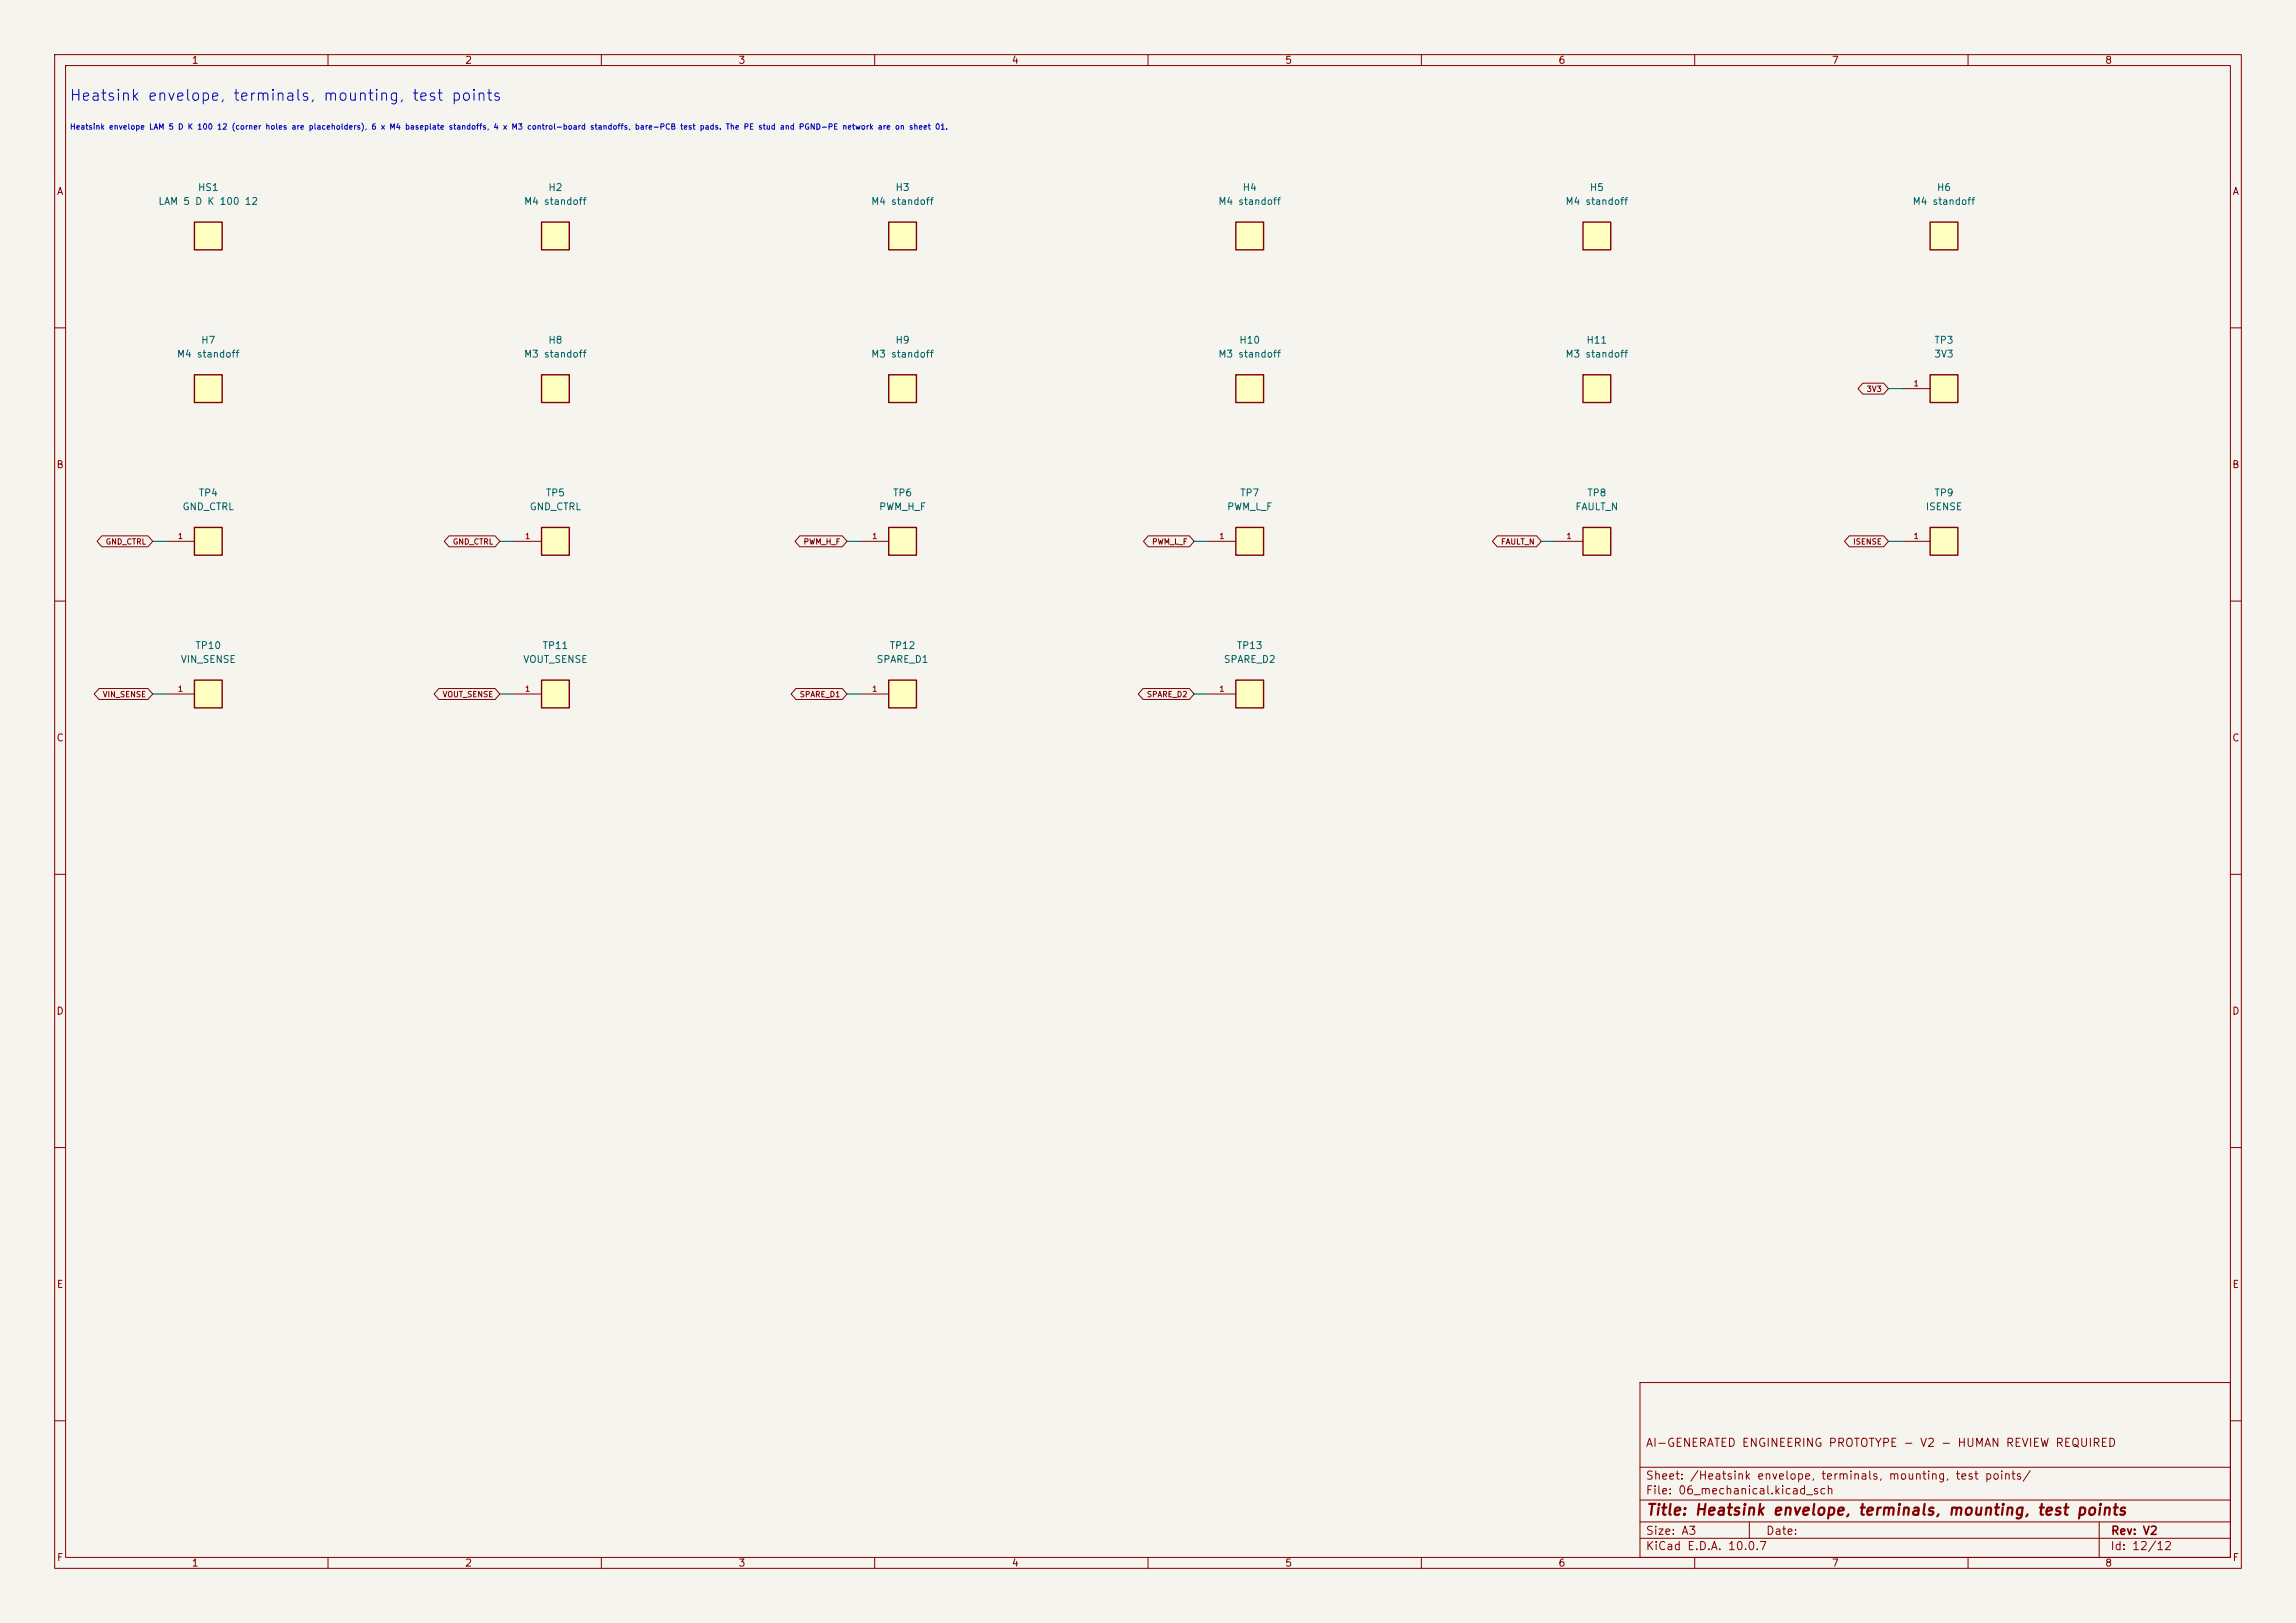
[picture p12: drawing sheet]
<svg xmlns="http://www.w3.org/2000/svg" width="420mm" height="297mm" viewBox="0 0 420 297" stroke-linecap="round" stroke-linejoin="round" font-family="sans-serif">
<defs><g id="words">
<text font-size="2" fill="#0000c2" x="12.6" y="19">Heatsink envelope, terminals, mounting, test points</text>
<text font-size="2" fill="#840000" x="301" y="277.8">Title: Heatsink envelope, terminals, mounting, test points</text>
<g font-size="1.5" fill="#840000">
<text x="300.9" y="265.1">AI-GENERATED ENGINEERING PROTOTYPE - V2 - HUMAN REVIEW REQUIRED</text>
<text x="300.9" y="273.8">File: 06_mechanical.kicad_sch</text>
<text x="300.9" y="271.1">Sheet: /Heatsink envelope, terminals, mounting, test points/</text>
<text x="300.9" y="281.2">Size: A3</text>
<text x="322.9" y="281.2">Date:</text>
<text x="386" y="281.2">Rev: V2</text>
<text x="300.9" y="284">KiCad E.D.A. 10.0.7</text>
<text x="385.9" y="284">Id: 12/12</text>
</g>
<g font-size="1.3" fill="#840000">
<text x="35" y="12">1</text>
<text x="85" y="12">2</text>
<text x="135" y="12">3</text>
<text x="185" y="12">4</text>
<text x="235" y="12">5</text>
<text x="285" y="12">6</text>
<text x="335" y="12">7</text>
<text x="385" y="12">8</text>
<text x="10.3" y="36">A</text>
<text x="408.3" y="36">A</text>
<text x="10.2" y="86">B</text>
<text x="408.2" y="86">B</text>
<text x="10.2" y="136">C</text>
<text x="408.2" y="136">C</text>
<text x="10.2" y="186">D</text>
<text x="408.2" y="186">D</text>
<text x="10.3" y="236">E</text>
<text x="408.3" y="236">E</text>
<text x="10.3" y="286">F</text>
<text x="35" y="287">1</text>
<text x="85" y="287">2</text>
<text x="135" y="287">3</text>
<text x="185" y="287">4</text>
<text x="235" y="287">5</text>
<text x="285" y="287">6</text>
<text x="335" y="287">7</text>
<text x="385" y="287">8</text>
<text x="408.3" y="286">F</text>
</g>
<g font-size="1.3" fill="#006464">
<text x="36.1" y="35.3">HS1</text>
<text x="100.2" y="35.3">H2</text>
<text x="163.7" y="35.3">H3</text>
<text x="227.2" y="35.3">H4</text>
<text x="290.7" y="35.3">H5</text>
<text x="354.2" y="35.3">H6</text>
<text x="28.9" y="37.8">LAM 5 D K 100 12</text>
<text x="95.8" y="37.8">M4 standoff</text>
<text x="159.3" y="37.8">M4 standoff</text>
<text x="222.8" y="37.8">M4 standoff</text>
<text x="286.3" y="37.8">M4 standoff</text>
<text x="349.8" y="37.8">M4 standoff</text>
<text x="32.3" y="65.7">M4 standoff</text>
<text x="36.7" y="63.2">H7</text>
<text x="95.8" y="65.7">M3 standoff</text>
<text x="100.2" y="63.2">H8</text>
<text x="159.3" y="65.7">M3 standoff</text>
<text x="163.7" y="63.2">H9</text>
<text x="222.8" y="65.7">M3 standoff</text>
<text x="226.6" y="63.2">H10</text>
<text x="286.3" y="65.7">M3 standoff</text>
<text x="290.1" y="63.2">H11</text>
<text x="353.7" y="65.7">3V3</text>
<text x="353.7" y="63.2">TP3</text>
<text x="33.3" y="93.7">GND_CTRL</text>
<text x="36.2" y="91.1">TP4</text>
<text x="96.8" y="93.7">GND_CTRL</text>
<text x="99.7" y="91.1">TP5</text>
<text x="160.7" y="93.7">PWM_H_F</text>
<text x="163.2" y="91.1">TP6</text>
<text x="224.4" y="93.7">PWM_L_F</text>
<text x="226.7" y="91.1">TP7</text>
<text x="288.1" y="93.7">FAULT_N</text>
<text x="290.2" y="91.1">TP8</text>
<text x="352.1" y="93.7">ISENSE</text>
<text x="353.7" y="91.1">TP9</text>
<text x="35.6" y="119.1">TP10</text>
<text x="99.1" y="119.1">TP11</text>
<text x="162.6" y="119.1">TP12</text>
<text x="226.1" y="119.1">TP13</text>
<text x="33" y="121.6">VIN_SENSE</text>
<text x="95.6" y="121.6">VOUT_SENSE</text>
<text x="160.3" y="121.6">SPARE_D1</text>
<text x="223.8" y="121.6">SPARE_D2</text>
</g>
<text font-size="1" fill="#0000c2" x="12.7" y="24">Heatsink envelope LAM 5 D K 100 12 (corner holes are placeholders), 6 x M4 baseplate standoffs, 4 x M3 control-board standoffs, bare-PCB test pads. The PE stud and PGND-PE network are on sheet 01.</text>
<g font-size="1" fill="#840000">
<text x="341.4" y="71.9">3V3</text>
<text x="19.2" y="99.9">GND_CTRL</text>
<text x="82.7" y="99.9">GND_CTRL</text>
<text x="146.9" y="99.9">PWM_H_F</text>
<text x="210.6" y="99.9">PWM_L_F</text>
<text x="274.5" y="99.9">FAULT_N</text>
<text x="338.9" y="99.9">ISENSE</text>
<text x="18.7" y="127.8">VIN_SENSE</text>
<text x="80.9" y="127.8">VOUT_SENSE</text>
<text x="146.2" y="127.8">SPARE_D1</text>
<text x="209.7" y="127.8">SPARE_D2</text>
</g>
<g font-size="1" fill="#a90000">
<text x="349.9" y="70.9">1</text>
<text x="32.4" y="98.9">1</text>
<text x="95.9" y="98.9">1</text>
<text x="159.4" y="98.9">1</text>
<text x="222.9" y="98.9">1</text>
<text x="286.4" y="98.9">1</text>
<text x="349.9" y="98.9">1</text>
<text x="32.4" y="126.8">1</text>
<text x="95.9" y="126.8">1</text>
<text x="159.4" y="126.8">1</text>
<text x="222.9" y="126.8">1</text>
</g>
</g></defs>
<path d="M0 0h420v297h-420z" fill="#f5f4ef" stroke="#f5f4ef" stroke-width=".18"/>
<g fill="none" stroke="#840000" stroke-width=".18">
<path d="M10 10h400v277h-400zM12 12h396v273h-396zM60 10v2M110 10v2M160 10v2M210 10v2M260 10v2M310 10v2M360 10v2M10 60h2M408 60h2M10 110h2"/>
<path d="M408 110h2M10 160h2M408 160h2M10 210h2M408 210h2M300 253h108v32h-108zM10 260h2M300 278.5h108M300 274.5h108M300 268.5h108M320 278.5v3M384 278.5v6.5"/>
<path d="M408 260h2M60 285v2M110 285v2M160 285v2M210 285v2M260 285v2M300 281.5h108M310 285v2M360 285v2"/>
</g>
<path d="M35.6 124.5h5v5h-5z" fill="#ffffc2"/>
<path d="M35.6 124.5h5v5h-5z" fill="none" stroke="#840000" stroke-width=".25"/>
<path d="M30.5 127h5.1" fill="none" stroke="#840000" stroke-width=".18"/>
<path d="M353.1 96.5h5v5.1h-5z" fill="#ffffc2"/>
<path d="M353.1 96.5h5v5.1h-5z" fill="none" stroke="#840000" stroke-width=".25"/>
<path d="M348 99.1h5.1" fill="none" stroke="#840000" stroke-width=".18"/>
<path d="M35.6 96.5h5v5.1h-5z" fill="#ffffc2"/>
<path d="M35.6 96.5h5v5.1h-5z" fill="none" stroke="#840000" stroke-width=".25"/>
<path d="M30.5 99.1h5.1" fill="none" stroke="#840000" stroke-width=".18"/>
<path d="M35.6 68.6h5v5.1h-5z" fill="#ffffc2"/>
<path d="M35.6 68.6h5v5.1h-5z" fill="none" stroke="#840000" stroke-width=".25"/>
<path d="M289.6 68.6h5v5.1h-5z" fill="#ffffc2"/>
<path d="M289.6 68.6h5v5.1h-5z" fill="none" stroke="#840000" stroke-width=".25"/>
<path d="M162.6 124.5h5v5h-5z" fill="#ffffc2"/>
<path d="M162.6 124.5h5v5h-5z" fill="none" stroke="#840000" stroke-width=".25"/>
<path d="M157.5 127h5.1" fill="none" stroke="#840000" stroke-width=".18"/>
<path d="M289.6 40.6h5v5.1h-5z" fill="#ffffc2"/>
<path d="M289.6 40.6h5v5.1h-5z" fill="none" stroke="#840000" stroke-width=".25"/>
<path d="M226.1 40.6h5v5.1h-5z" fill="#ffffc2"/>
<path d="M226.1 40.6h5v5.1h-5z" fill="none" stroke="#840000" stroke-width=".25"/>
<path d="M226.1 68.6h5v5.1h-5z" fill="#ffffc2"/>
<path d="M226.1 68.6h5v5.1h-5z" fill="none" stroke="#840000" stroke-width=".25"/>
<path d="M99.1 68.6h5v5.1h-5z" fill="#ffffc2"/>
<path d="M99.1 68.6h5v5.1h-5z" fill="none" stroke="#840000" stroke-width=".25"/>
<path d="M289.6 96.5h5v5.1h-5z" fill="#ffffc2"/>
<path d="M289.6 96.5h5v5.1h-5z" fill="none" stroke="#840000" stroke-width=".25"/>
<path d="M284.5 99.1h5.1" fill="none" stroke="#840000" stroke-width=".18"/>
<path d="M226.1 96.5h5v5.1h-5z" fill="#ffffc2"/>
<path d="M226.1 96.5h5v5.1h-5z" fill="none" stroke="#840000" stroke-width=".25"/>
<path d="M221 99.1h5.1" fill="none" stroke="#840000" stroke-width=".18"/>
<path d="M162.6 40.6h5v5.1h-5z" fill="#ffffc2"/>
<path d="M162.6 40.6h5v5.1h-5z" fill="none" stroke="#840000" stroke-width=".25"/>
<path d="M226.1 124.5h5v5h-5z" fill="#ffffc2"/>
<path d="M226.1 124.5h5v5h-5z" fill="none" stroke="#840000" stroke-width=".25"/>
<path d="M221 127h5.1" fill="none" stroke="#840000" stroke-width=".18"/>
<path d="M353.1 40.6h5v5.1h-5z" fill="#ffffc2"/>
<path d="M353.1 40.6h5v5.1h-5z" fill="none" stroke="#840000" stroke-width=".25"/>
<path d="M353.1 68.6h5v5.1h-5z" fill="#ffffc2"/>
<path d="M353.1 68.6h5v5.1h-5z" fill="none" stroke="#840000" stroke-width=".25"/>
<path d="M348 71.1h5.1" fill="none" stroke="#840000" stroke-width=".18"/>
<path d="M35.6 40.6h5v5.1h-5z" fill="#ffffc2"/>
<path d="M35.6 40.6h5v5.1h-5z" fill="none" stroke="#840000" stroke-width=".25"/>
<path d="M99.1 40.6h5v5.1h-5z" fill="#ffffc2"/>
<path d="M99.1 40.6h5v5.1h-5z" fill="none" stroke="#840000" stroke-width=".25"/>
<path d="M162.6 68.6h5v5.1h-5z" fill="#ffffc2"/>
<path d="M162.6 68.6h5v5.1h-5z" fill="none" stroke="#840000" stroke-width=".25"/>
<path d="M99.1 96.5h5v5.1h-5z" fill="#ffffc2"/>
<path d="M99.1 96.5h5v5.1h-5z" fill="none" stroke="#840000" stroke-width=".25"/>
<path d="M94 99.1h5.1" fill="none" stroke="#840000" stroke-width=".18"/>
<path d="M99.1 124.5h5v5h-5z" fill="#ffffc2"/>
<path d="M99.1 124.5h5v5h-5z" fill="none" stroke="#840000" stroke-width=".25"/>
<path d="M94 127h5.1" fill="none" stroke="#840000" stroke-width=".18"/>
<path d="M162.6 96.5h5v5.1h-5z" fill="#ffffc2"/>
<path d="M162.6 96.5h5v5.1h-5z" fill="none" stroke="#840000" stroke-width=".25"/>
<path d="M340.8 70.1h3.8l.8 1-.8 1h-3.8l-.9-1zM18.6 98.1h8.5l.8 1-.8 1h-8.5l-.8-1zM82.1 98.1h8.5l.8 1-.8 1h-8.5l-.8-1zM146.3 98.1h7.8l.8 1-.8 1h-7.8l-.9-1zM157.5 99.1h5.1M210 98.1h7.6l.8 1-.8 1h-7.6l-.8-1zM273.9 98.1h7.2l.8 1-.8 1h-7.2l-.9-1zM338.3 98.1h6.3l.8 1-.8 1h-6.3l-.9-1zM18.1 126h9l.8 1-.8 1h-9l-.9-1zM80.3 126h10.3l.8 1-.8 1h-10.3l-.9-1zM145.6 126h8.5l.8 1-.8 1h-8.5l-.9-1zM209.1 126h8.5l.8 1-.8 1h-8.5l-.9-1z" fill="none" stroke="#840000" stroke-width=".18"/>
<path d="M345.4 71.1h2.6M27.9 99.1h2.6M91.4 99.1h2.6M154.9 99.1h2.6M218.4 99.1h2.6M281.9 99.1h2.6M345.4 99.1h2.6M27.9 127h2.6M91.4 127h2.6M154.9 127h2.6M218.4 127h2.6" fill="none" stroke="#009600" stroke-width=".18"/>
<use href="#words"/>
</svg>
